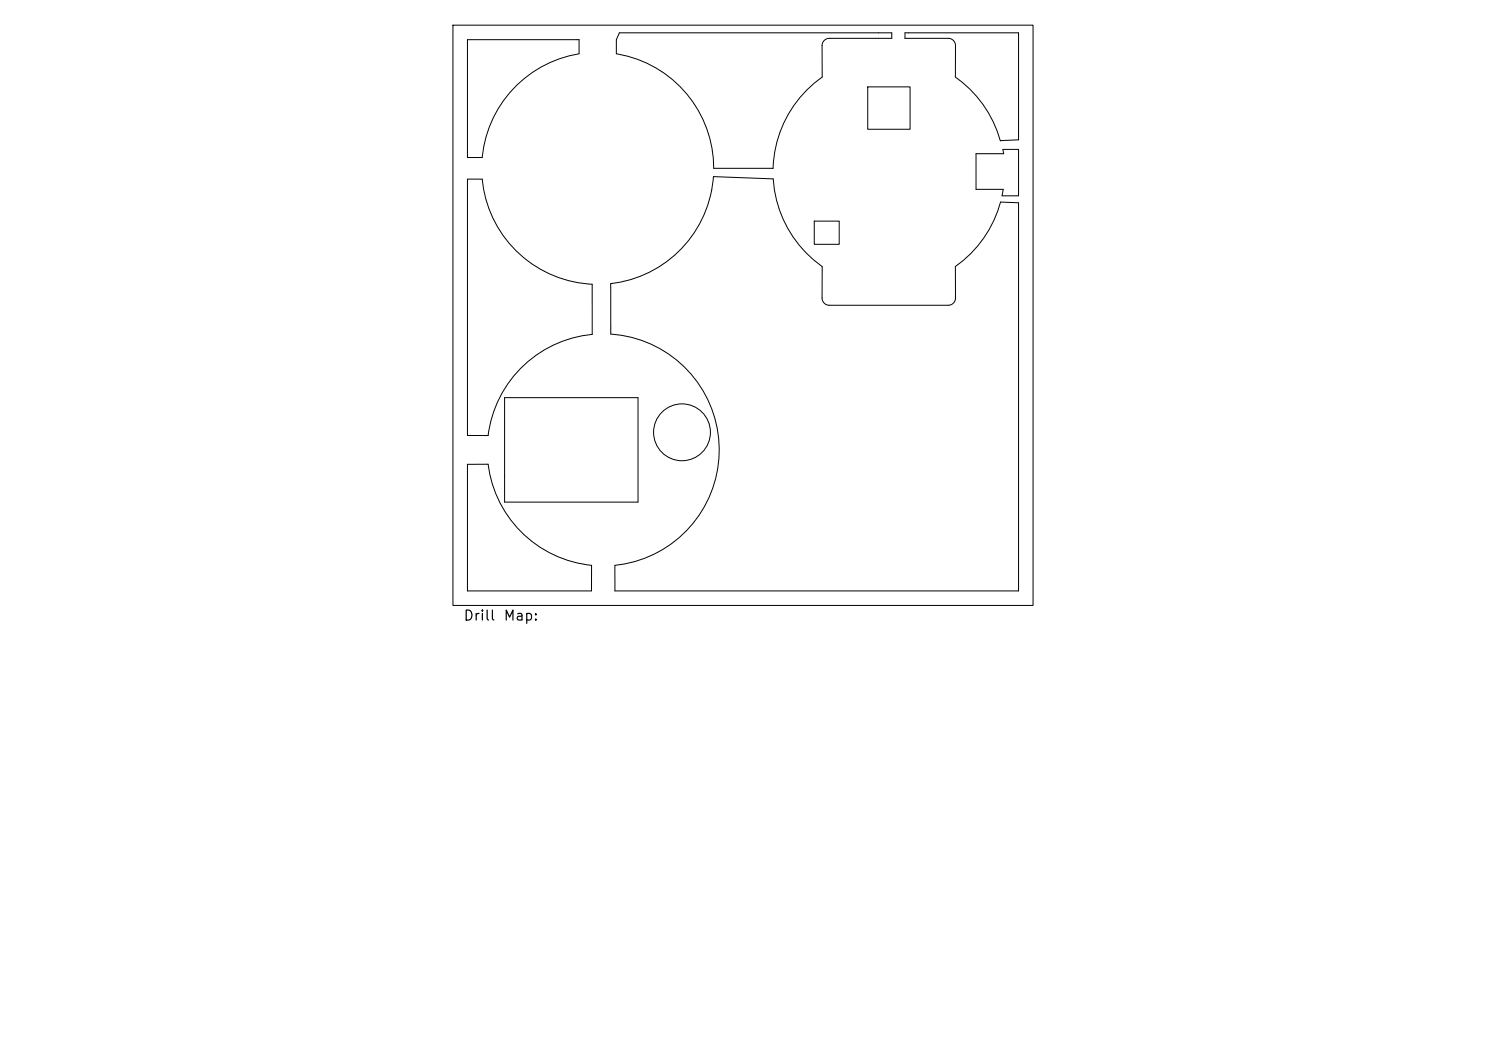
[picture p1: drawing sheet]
<svg xmlns="http://www.w3.org/2000/svg" width="297mm" height="210mm" viewBox="0 0 297 210" stroke-linecap="round" stroke-linejoin="round" font-family="sans-serif">
<defs><g id="words">
<g font-size="2">
<text x="92.5" y="124.5">Drill</text>
<text x="100.5" y="124.5">Map:</text>
</g>
</g></defs>
<g fill="none" stroke="#000" stroke-width=".2">
<path d="M90.5 5h116v116h-116zM93.4 7.9h22.3v2.8a23.2 23.2 0 0 0-19.3 20.8h-3zM123.8 6.6h54.4v1.1h-12.4a1.45 1.45 0 0 0-1.5 1.4v6.3a23.1 23.1 0 0 0-9.8 18.2h-11.8a23.2 23.2 0 0 0-19.5-22.9v-2.8zM173.4 17.4h8.5v8.4h-8.5zM180.9 6.6h22.7v21.3l-3.7 .2a23.1 23.1 0 0 0-9-12.7l.1-6.3a1.45 1.45 0 0 0-1.5-1.4h-8.6zM93.4 35.8h3a23.2 23.2 0 0 0 22 21v10a23.2 23.2 0 0 0-20.8 20.2h-4.2zM142.6 35.3l11.9 .4a23.1 23.1 0 0 0 9.8 17.6v6.2a1.45 1.45 0 0 0 1.5 1.5h23.7a1.45 1.45 0 0 0 1.5-1.5l-.1-6.2a23.1 23.1 0 0 0 9.1-12.9l3.6 .1v77.6h-80.7v-5.1a23.2 23.2 0 0 0 20.8-23.5 23.2 23.2 0 0 0-21.6-22.7v-10.1a23.2 23.2 0 0 0 20.5-21.4zM195.1 30.7h5.5l-.2-.8h3.2v9.2h-3.3l.2-1.3h-5.4zM162.7 44.2h5v4.6h-5zM100.9 79.5h26.6v20.8h-26.6zM93.4 92.8h4.2a23.2 23.2 0 0 0 20.6 20.2v5.1h-24.8z"/>
<circle cx="136.3" cy="86.4" r="5.7"/>
</g>
<use href="#words"/>
</svg>
